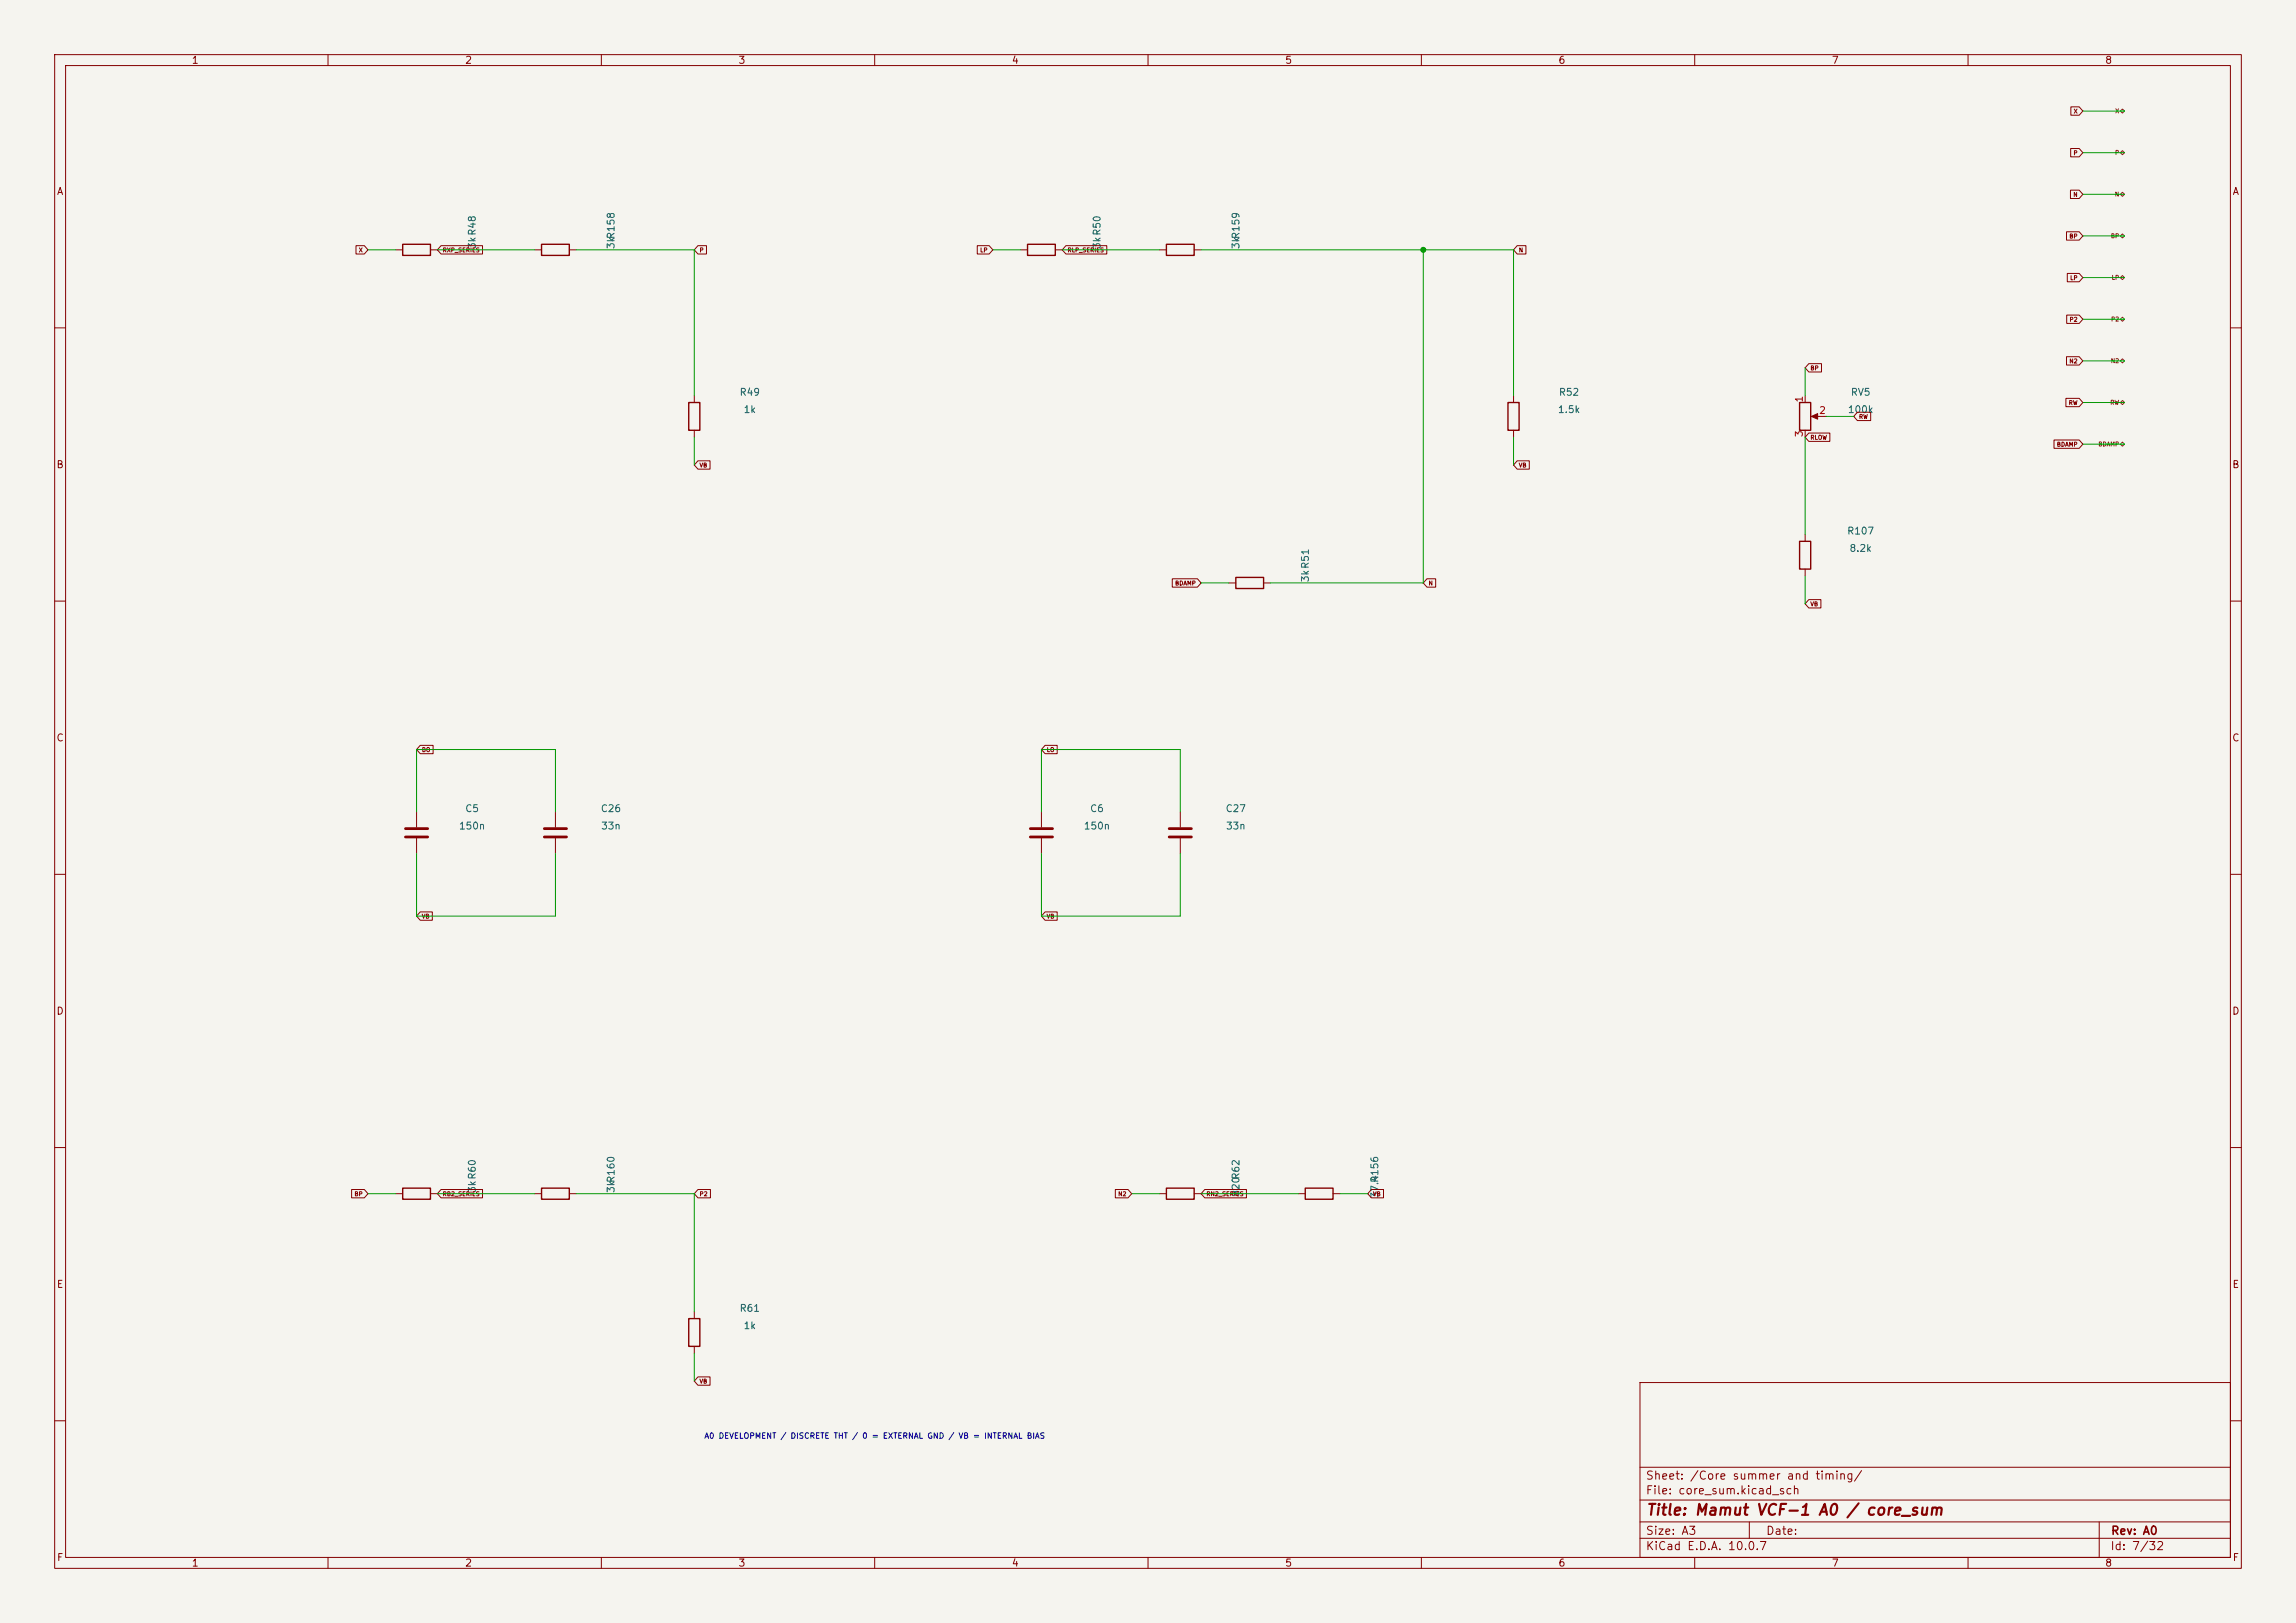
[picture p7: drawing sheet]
<svg xmlns="http://www.w3.org/2000/svg" width="420mm" height="297mm" viewBox="0 0 420 297" stroke-linecap="round" stroke-linejoin="round" font-family="sans-serif">
<defs><g id="words">
<text font-size="2" fill="#840000" x="301" y="277.8">Title: Mamut VCF-1 A0 / core_sum</text>
<g font-size="1.5" fill="#840000">
<text x="300.9" y="273.8">File: core_sum.kicad_sch</text>
<text x="300.9" y="271.1">Sheet: /Core summer and timing/</text>
<text x="300.9" y="281.2">Size: A3</text>
<text x="322.9" y="281.2">Date:</text>
<text x="386" y="281.2">Rev: A0</text>
<text x="300.9" y="284">KiCad E.D.A. 10.0.7</text>
<text x="385.9" y="284">Id: 7/32</text>
</g>
<g font-size="1.3" fill="#840000">
<text x="35" y="12">1</text>
<text x="85" y="12">2</text>
<text x="135" y="12">3</text>
<text x="185" y="12">4</text>
<text x="235" y="12">5</text>
<text x="285" y="12">6</text>
<text x="335" y="12">7</text>
<text x="385" y="12">8</text>
<text x="10.3" y="36">A</text>
<text x="408.3" y="36">A</text>
<text x="10.2" y="86">B</text>
<text x="408.2" y="86">B</text>
<text x="10.2" y="136">C</text>
<text x="408.2" y="136">C</text>
<text x="10.2" y="186">D</text>
<text x="408.2" y="186">D</text>
<text x="10.3" y="236">E</text>
<text x="408.3" y="236">E</text>
<text x="10.3" y="286">F</text>
<text x="35" y="287">1</text>
<text x="85" y="287">2</text>
<text x="135" y="287">3</text>
<text x="185" y="287">4</text>
<text x="235" y="287">5</text>
<text x="285" y="287">6</text>
<text x="335" y="287">7</text>
<text x="385" y="287">8</text>
<text x="408.3" y="286">F</text>
</g>
<g font-size="1.3" fill="#006464">
<text x="87.3" y="45.7" transform="rotate(-90 87.3 45.7)">3kR48</text>
<text x="112.7" y="45.7" transform="rotate(-90 112.7 45.7)">3k</text>
<text x="112.7" y="43.9" transform="rotate(-90 112.7 43.9)">R158</text>
<text x="201.6" y="45.7" transform="rotate(-90 201.6 45.7)">3kR50</text>
<text x="227" y="45.7" transform="rotate(-90 227 45.7)">3k</text>
<text x="227" y="43.9" transform="rotate(-90 227 43.9)">R159</text>
<text x="135.2" y="72.7">R49</text>
<text x="135.9" y="75.9">1k</text>
<text x="284.9" y="75.9">1.5k</text>
<text x="285" y="72.7">R52</text>
<text x="337.9" y="75.9">100k</text>
<text x="338.4" y="72.7">RV5</text>
<text x="337.8" y="98.1">R107</text>
<text x="338.2" y="101.3">8.2k</text>
<text x="239.7" y="106.7" transform="rotate(-90 239.7 106.7)">3kR51</text>
<text x="85" y="148.9">C5</text>
<text x="109.8" y="148.9">C26</text>
<text x="199.3" y="148.9">C6</text>
<text x="224.1" y="148.9">C27</text>
<text x="83.8" y="152.1">150n</text>
<text x="109.8" y="152.1">33n</text>
<text x="198.1" y="152.1">150n</text>
<text x="224.1" y="152.1">33n</text>
<text x="227" y="216" transform="rotate(-90 227 216)">R62</text>
<text x="87.3" y="218.4" transform="rotate(-90 87.3 218.4)">3kR60</text>
<text x="112.7" y="218.4" transform="rotate(-90 112.7 218.4)">3k</text>
<text x="112.7" y="216.6" transform="rotate(-90 112.7 216.6)">R160</text>
<text x="227" y="219.1" transform="rotate(-90 227 219.1)">820</text>
<text x="252.4" y="219.4" transform="rotate(-90 252.4 219.4)">37.4</text>
<text x="252.4" y="216.6" transform="rotate(-90 252.4 216.6)">R156</text>
<text x="135.2" y="240.4">R61</text>
<text x="135.9" y="243.5">1k</text>
</g>
<g font-size="1.3" fill="#a90000">
<text x="330.1" y="73.8" transform="rotate(-90 330.1 73.8)">1</text>
<text x="332.6" y="76.1">2</text>
<text x="330.1" y="80.1" transform="rotate(-90 330.1 80.1)">3</text>
</g>
<text font-size="1" fill="#0000c2" x="128.7" y="263.5">A0 DEVELOPMENT / DISCRETE THT / 0 = EXTERNAL GND / VB = INTERNAL BIAS</text>
<g font-size=".8" fill="#840000">
<text x="379.2" y="20.9">X</text>
<text x="379.2" y="28.6">P</text>
<text x="379.2" y="36.2">N</text>
<text x="65.6" y="46.3">X</text>
<text x="80.9" y="46.3">RXP_SERIES</text>
<text x="127.9" y="46.3">P</text>
<text x="179.2" y="46.3">LP</text>
<text x="195.2" y="46.3">RLP_SERIES</text>
<text x="277.7" y="46.3">N</text>
<text x="378.4" y="43.8">BP</text>
<text x="378.6" y="51.4">LP</text>
<text x="378.5" y="59">P2</text>
<text x="331.1" y="67.9">BP</text>
<text x="378.4" y="66.7">N2</text>
<text x="340" y="76.8">RW</text>
<text x="378.3" y="74.3">RW</text>
<text x="331.1" y="80.6">RLOW</text>
<text x="376.2" y="81.9">BDAMP</text>
<text x="127.9" y="85.7">VB</text>
<text x="277.7" y="85.7">VB</text>
<text x="214.9" y="107.3">BDAMP</text>
<text x="261.2" y="107.3">N</text>
<text x="331.1" y="111.1">VB</text>
<text x="77.1" y="137.8">BO</text>
<text x="191.4" y="137.8">LO</text>
<text x="77.1" y="168.3">VB</text>
<text x="191.4" y="168.3">VB</text>
<text x="64.8" y="219.1">BP</text>
<text x="80.9" y="219.1">RB2_SERIES</text>
<text x="127.9" y="219.1">P2</text>
<text x="204.5" y="219.1">N2</text>
<text x="220.6" y="219.1">RN2_SERIES</text>
<text x="251.1" y="219.1">VB</text>
<text x="127.9" y="253.4">VB</text>
</g>
<g font-size=".8" fill="#725600">
<text x="386.8" y="20.9">X</text>
<text x="386.8" y="28.5">P</text>
<text x="386.8" y="36.1">N</text>
<text x="386" y="43.8">BP</text>
<text x="386.2" y="51.4">LP</text>
<text x="386.1" y="59">P2</text>
<text x="386" y="66.6">N2</text>
<text x="385.9" y="74.2">RW</text>
<text x="383.8" y="81.9">BDAMP</text>
</g>
</g></defs>
<path d="M0 0h420v297h-420z" fill="#f5f4ef" stroke="#f5f4ef" stroke-width=".18"/>
<g fill="none" stroke="#840000" stroke-width=".18">
<path d="M10 10h400v277h-400zM12 12h396v273h-396zM60 10v2M110 10v2M160 10v2M210 10v2M260 10v2M310 10v2M360 10v2M378.8 19.6h1.5l.7 .7-.7 .8h-1.5zM378.7 34.8h1.6l.7 .8-.7 .7h-1.6zM378.8 27.2h1.5l.7 .7-.7 .8h-1.5z"/>
<path d="M65.1 45h1.5l.7 .7-.7 .8h-1.5zM72.4 45.7h1.3M78.7 45.7h1.3M80.7 45h7.6v1.5h-7.6l-.7-.8zM97.8 45.7h1.3M104.1 45.7h1.3M127.7 45h1.5v1.5h-1.5l-.7-.8zM178.8 45h2.1l.7 .7-.7 .8h-2.1zM186.7 45.7h1.3M193 45.7h1.3M195 45h7.5v1.5h-7.5l-.7-.8zM212.1 45.7h1.3"/>
<path d="M218.4 45.7h1.3M277.5 45h1.6v1.5h-1.6l-.6-.8zM378 42.4h2.3l.7 .8-.7 .7h-2.3zM378 57.7h2.3l.7 .7-.7 .8h-2.3zM378.2 50h2.1l.7 .8-.7 .8h-2.1zM10 60h2M127 72.4v1.3M127 78.7v1.3M276.9 72.4v1.3M276.9 78.7v1.3M330.2 72.4v1.3M330.2 78.7v1.3"/>
<path d="M330.9 79.2h3.8v1.6h-3.8l-.7-.8zM330.9 66.5h2.3v1.6h-2.3l-.7-.8zM331.7 76.2h2.3M339.8 75.4h2.4v1.6h-2.4l-.7-.8zM377.9 72.9h2.4l.7 .8-.7 .7h-2.4zM378 65.3h2.3l.7 .7-.7 .8h-2.3zM408 60h2M127.7 84.3h2.2v1.6h-2.2l-.7-.8zM277.5 84.3h2.2v1.6h-2.2l-.6-.8zM330.2 97.8v1.3M375.7 80.5h4.6l.7 .8-.7 .7h-4.6zM10 110h2"/>
<path d="M214.4 105.9h4.6l.7 .8-.7 .7h-4.6zM224.8 106.7h1.3M231.1 106.7h1.3M261 105.9h1.6v1.5h-1.6l-.7-.7zM330.2 104.1v1.3M330.9 109.7h2.2v1.6h-2.2l-.7-.8zM408 110h2M76.9 136.4h2.3v1.5h-2.3l-.7-.7zM191.2 136.4h2.2v1.5h-2.2l-.7-.7zM10 160h2M76.2 148.6v2.8M76.2 153.4v2.8"/>
<path d="M101.6 148.6v2.8M101.6 153.4v2.8M190.5 148.6v2.8M190.5 153.4v2.8M215.9 148.6v2.8M215.9 153.4v2.8M408 160h2M76.9 166.9h2.2v1.5h-2.2l-.7-.8zM191.2 166.9h2.2v1.5h-2.2l-.7-.8zM10 210h2M64.3 217.7h2.3l.7 .7-.7 .8h-2.3zM72.4 218.4h1.3"/>
<path d="M78.7 218.4h1.3M80.7 217.7h7.6v1.5h-7.6l-.7-.8zM97.8 218.4h1.3M104.1 218.4h1.3M127.7 217.7h2.3v1.5h-2.3l-.7-.8zM204 217.7h2.3l.7 .7-.7 .8h-2.3zM212.1 218.4h1.3M218.4 218.4h1.3M220.4 217.7h7.6v1.5h-7.6l-.7-.8zM237.5 218.4h1.3M243.8 218.4h1.3M250.9 217.7h2.2v1.5h-2.2l-.7-.8z"/>
<path d="M408 210h2M127 240v1.3M127 246.4v1.2M127.7 252h2.2v1.5h-2.2l-.7-.8zM300 253h108v32h-108zM10 260h2M300 278.5h108M300 274.5h108M300 268.5h108M320 278.5v3M384 278.5v6.5M408 260h2"/>
<path d="M60 285v2M110 285v2M160 285v2M210 285v2M260 285v2M300 281.5h108M310 285v2M360 285v2"/>
</g>
<g fill="none" stroke="#840000" stroke-width=".25">
<path d="M73.7 44.7h5v2h-5zM99.1 44.7h5v2h-5zM188 44.7h5v2h-5zM213.4 44.7h5v2h-5zM126 73.7h2v5h-2zM275.8 73.7h2.1v5h-2.1zM329.2 73.7h2v5h-2zM329.2 99.1h2v5h-2zM226.1 105.7h5v2h-5zM73.7 217.4h5v2.1h-5zM99.1 217.4h5v2.1h-5zM213.4 217.4h5v2.1h-5z"/>
<path d="M238.8 217.4h5v2.1h-5zM126 241.3h2v5.1h-2z"/>
</g>
<path d="M331.3 76.2l1.2-.5v1z" fill="#840000" stroke="#840000" stroke-width=".18"/>
<path d="M74.2 151.6h4M74.2 153.2h4M99.6 151.6h4M99.6 153.2h4M188.5 151.6h4M188.5 153.2h4M213.9 151.6h4M213.9 153.2h4" fill="none" stroke="#840000" stroke-width=".51"/>
<path d="M387.9 20.3l.3-.4 .4 .4-.4 .4zM388.2 27.6l.4 .3-.4 .4-.3-.4zM388.2 35.2l.4 .4-.4 .3-.3-.3zM387.9 43.2l.3-.4 .4 .4-.4 .4zM388.2 58l.4 .4-.4 .4-.3-.4zM388.2 50.4l.4 .4-.4 .4-.3-.4zM387.9 66l.3-.3 .4 .3-.4 .4zM388.2 73.3l.4 .4-.4 .3-.3-.3zM388.2 80.9l.4 .4-.4 .4-.3-.4z" fill="none" stroke="#725600" stroke-width=".18"/>
<g fill="none" stroke="#009600" stroke-width=".18">
<path d="M381 35.6h7.6M381 27.9h7.6M381 20.3h7.6M67.3 45.7h5.1M80 45.7h17.8M105.4 45.7h21.6v26.7M181.6 45.7h5.1M194.3 45.7h17.8M219.7 45.7h57.2v26.7M260.3 45.7v61h-27.9M381 50.8h7.6M381 43.2h7.6"/>
<path d="M381 58.4h7.6M330.2 67.3v5.1M334 76.2h5.1M381 66h7.6M381 73.7h7.6M127 80v5.1M276.9 80v5.1M330.2 80v17.8M381 81.3h7.6M219.7 106.7h5.1M330.2 105.4v5.1M76.2 148.6v-11.4h25.4v11.4"/>
<path d="M76.2 156.2v11.4h25.4v-11.4M190.5 148.6v-11.4h25.4v11.4M190.5 156.2v11.4h25.4v-11.4M67.3 218.4h5.1M80 218.4h17.8M105.4 218.4h21.6v21.6M207 218.4h5.1M219.7 218.4h17.8M245.1 218.4h5.1M127 247.6v5.1"/>
</g>
<circle cx="260.3" cy="45.7" r=".46" fill="#009600" stroke="#009600" stroke-width=".18"/>
<use href="#words"/>
</svg>
